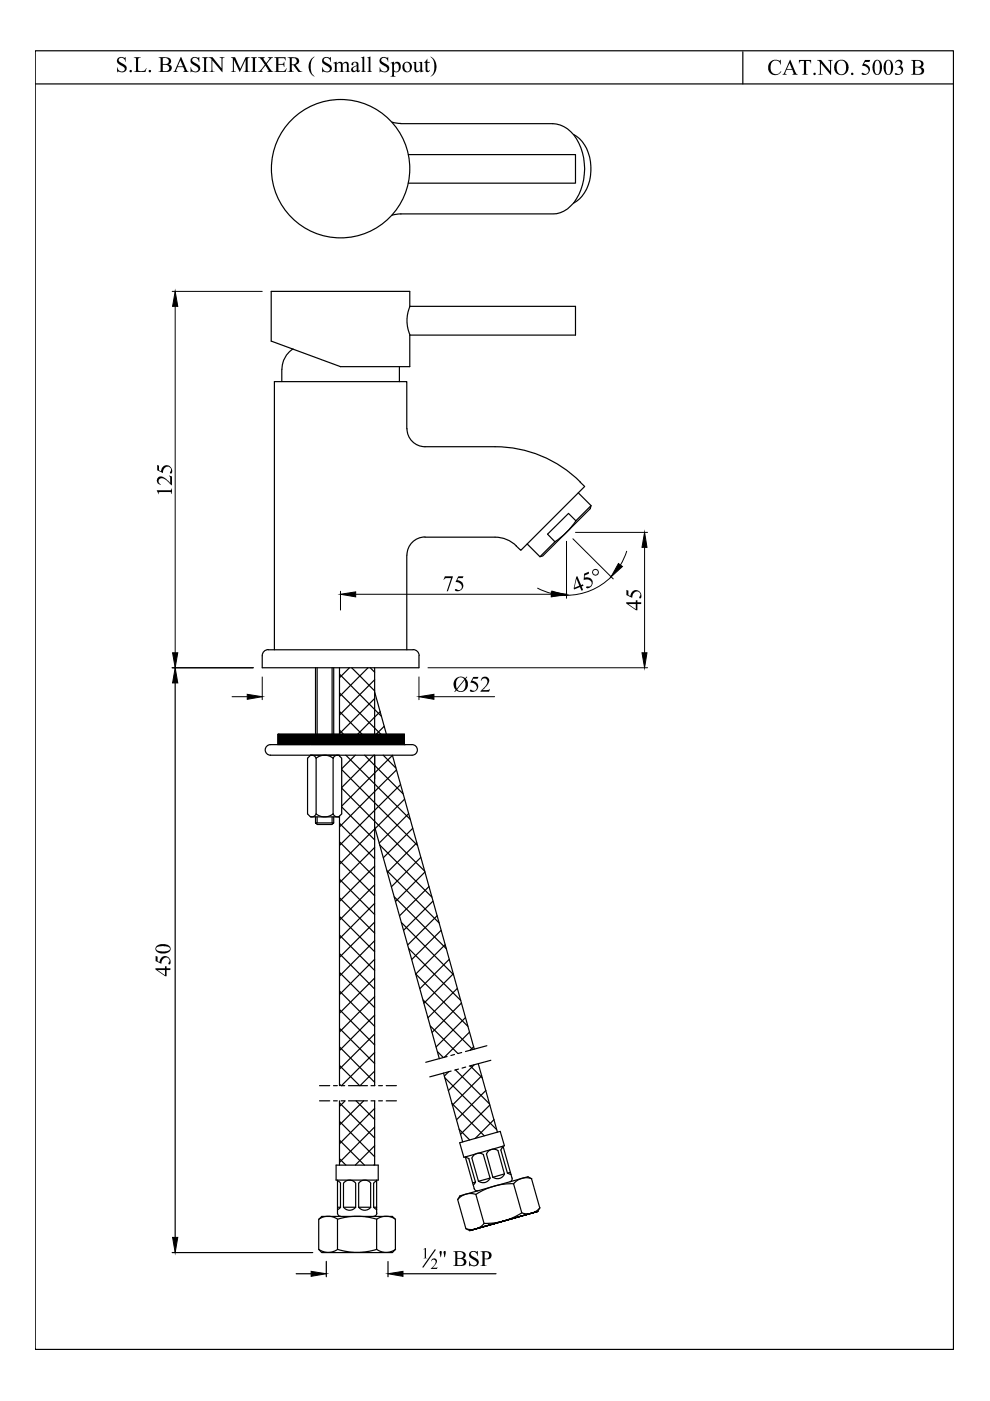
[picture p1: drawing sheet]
<svg xmlns="http://www.w3.org/2000/svg" width="210mm" height="297mm" viewBox="0 0 210 297" stroke-linecap="round" stroke-linejoin="round" font-family="sans-serif">
<!-- layer: 0 -->
<g fill="none" stroke="#000" stroke-width=".25">
<path d="M7.5 10.8h194.7v275.3h-194.7zM7.5 17.8h194.7M157.5 11v6.8M83.1 25.9l1.9 .3M85 26.2h32.2a6.5 6.5 0 0 1 5.5 4.2 12.7 12.7 0 0 1-1 12.6 5.8 5.8 0 0 1-4.5 2.4h-32.2M86.6 32.8h35.4v6h-35.4M121.6 28.5a8 8 0 0 1 3.7 7.8 7.8 7.8 0 0 1-3.7 6.8M85 45.4l-1.9 .2M57.5 61.8h29.4v3.2h35.1v6h-35.1v6.7h-14.7l-14.7-5.4zM59.7 78.3v2.6M62.1 74a5.1 5.1 0 0 0-2.3 4.3M84.7 77.7v3.2"/>
<path d="M86.9 65a7.5 7.5 0 0 0 0 6M86.2 90.9v-10h-28v56.9M86.3 90.9a3.8 3.8 0 0 0 3.8 3.8h14.9M105 94.7a25.5 25.5 0 0 1 18 7.5M86.2 117.7v20.1M90.1 113.9h14.9M90.1 113.8a3.8 3.8 0 0 0-3.8 3.9M105 113.9a6.4 6.4 0 0 1 4.5 1.9M117.7 114.9l-3.2 3.1M122.1 110.4a15.6 15.6 0 0 1-4.4 4.4M122.6 104.5l2.7 2.7-.1 .6-10.1 10.1-.6 .1-2.7-2.7M123 102.2l1 .9-13.6 13.6-1-.9"/>
<path d="M125.3 107.2l-3.2 3.2-1.6-1.5-4.4 4.4 1.6 1.6M56.9 137.8h30.7M56.9 137.7a1.29 1.29 0 0 0-1.3 1.3v2.6h33.2v-2.6M87.6 137.7a1.29 1.29 0 0 1 1.3 1.3M36.5 141.6h17.2M37.1 144.8v117.6M56.7 158.1l.6-.2h30.1a1.12 1.12 0 0 1 1.1 1.1 1.12 1.12 0 0 1-1.1 1.1h-30a1.12 1.12 0 0 1-1.1-.8 1.12 1.12 0 0 1 .4-1.2zM58.9 155.7h.1M58.9 155.7h26.8v2.2M58.9 155.7v2.2M59.1 155.7l-.2 .1M59.2 155.7l-.3 .2"/>
<path d="M59.3 155.7l-.4 .3M59.4 155.7l-.5 .4M59.5 155.7l-.6 .5M59.6 155.7l-.7 .7M59.7 155.7l-.8 .8M59.8 155.7l-.9 .9M60 155.7l-1.1 1M60.1 155.7l-1.2 1.1M60.2 155.7l-1.3 1.2M60.3 155.7l-1.4 1.3M60.4 155.7l-1.5 1.5M60.5 155.7l-1.6 1.5"/>
<path d="M60.6 155.7l-1.7 1.7M60.8 155.7l-1.9 1.8M60.8 155.7l-1.9 1.9M61 155.7l-2.1 2M61.1 155.7l-2.2 2.1M61.2 155.7l-2.3 2.2M61.3 155.7l-2.2 2.2M61.4 155.7l-2.2 2.2M61.5 155.7l-2.2 2.2M61.7 155.7l-2.3 2.2M61.8 155.7l-2.3 2.2M61.9 155.7l-2.3 2.2"/>
<path d="M62 155.7l-2.3 2.2M62.1 155.7l-2.2 2.2M62.2 155.7l-2.2 2.2M62.3 155.7l-2.2 2.2M62.5 155.7l-2.3 2.2M62.5 155.7l-2.2 2.2M62.7 155.7l-2.3 2.2M62.8 155.7l-2.2 2.2M62.9 155.7l-2.3 2.2M63 155.7l-2.2 2.2M63.1 155.7l-2.2 2.2M63.2 155.7l-2.2 2.2"/>
<path d="M63.3 155.7l-2.2 2.2M63.5 155.7l-2.3 2.2M63.6 155.7l-2.3 2.2M63.7 155.7l-2.3 2.2M63.8 155.7l-2.2 2.2M63.9 155.7l-2.2 2.2M64 155.7l-2.2 2.2M64.1 155.7l-2.2 2.2M64.2 155.7l-2.2 2.2M64.4 155.7l-2.3 2.2M64.5 155.7l-2.3 2.2M64.6 155.7l-2.3 2.2"/>
<path d="M64.7 155.7l-2.2 2.2M64.8 155.7l-2.2 2.2M64.9 155.7l-2.2 2.2M65 155.7l-2.2 2.2M65.2 155.7l-2.3 2.2M65.2 155.7l-2.2 2.2M65.4 155.7l-2.3 2.2M65.5 155.7l-2.2 2.2M65.6 155.7l-2.3 2.2M65.7 155.7l-2.2 2.2M65.8 155.7l-2.2 2.2M65.9 155.7l-2.2 2.2"/>
<path d="M66.1 155.7l-2.3 2.2M66.2 155.7l-2.3 2.2M66.3 155.7l-2.3 2.2M66.4 155.7l-2.3 2.2M66.5 155.7l-2.2 2.2M66.6 155.7l-2.2 2.2M66.7 155.7l-2.2 2.2M66.9 155.7l-2.3 2.2M66.9 141.6v14.1M66.9 155.7l-2.2 2.2M67.1 155.7l-2.3 2.2M67.2 155.7l-2.2 2.2"/>
<path d="M67.2 141.6v14.1l-2.2 2.2M67.4 155.7l-2.2 2.2M67.5 155.7l-2.2 2.2M67.6 155.7l-2.2 2.2M67.7 155.7l-2.2 2.2M67.9 155.7l-2.3 2.2M68 155.7l-2.3 2.2M68.1 155.7l-2.3 2.2M68.2 155.7l-2.2 2.2M68.3 155.7l-2.2 2.2M68.4 155.7l-2.2 2.2M68.6 155.7l-2.3 2.2"/>
<path d="M68.6 155.7l-2.2 2.2M68.8 155.7l-2.3 2.2M68.9 155.7l-2.3 2.2M69 155.7l-2.3 2.2M69.1 155.7l-2.2 2.2M69.2 155.7l-2.2 2.2M69.3 155.7l-2.2 2.2M69.4 155.7l-2.2 2.2M69.6 155.7l-2.3 2.2M69.7 155.7l-2.3 2.2M69.8 155.7l-2.3 2.2M69.9 155.7l-2.2 2.2"/>
<path d="M70 155.7l-2.3 2.2M70.1 155.7l-2.2 2.2M70.2 155.7l-2.2 2.2M70.3 155.7l-2.2 2.2M70.4 141.6v14.1M70.5 155.7l-2.3 2.2M70.6 155.7l-2.3 2.2M70.7 155.7l-2.3 2.2M70.8 141.6v14.1M70.8 155.7l-2.2 2.2M70.9 155.7l-2.2 2.2M71 155.7l-2.2 2.2"/>
<path d="M71.1 155.7l-2.2 2.2M71.3 155.7l-2.3 2.2M71.3 155.7l-2.2 2.2M71.5 155.7l-2.3 2.2M71.6 155.7l-2.2 2.2M71.7 155.7l-2.3 2.2M71.8 155.7l-2.2 2.2M71.9 155.7l-2.2 2.2M72 146.9l8.7 8.8-2.2 2.2M72 142.9l8.9 9M72 154.8l.8 .9-2.2 2.2M72 150.8l4.8 4.9-2.3 2.2"/>
<path d="M72 141.6v14.1M72 155.7l-2.2 2.2M72.2 155.7l-2.3 2.2M72.3 155.7l-2.3 2.2M72.4 155.7l-2.3 2.2M72.5 155.7l-2.3 2.2M72.6 155.7l-2.2 2.2M72.7 155.7l-2.2 2.2M73 155.7l-2.3 2.2M73 155.7l-2.2 2.2M73.2 155.7l-2.3 2.2M73.3 155.7l-2.3 2.2"/>
<path d="M73.4 155.7l-2.3 2.2M73.5 155.7l-2.2 2.2M73.6 155.7l-2.2 2.2M73.7 155.7l-2.2 2.2M73.8 155.7l-2.2 2.2M74 155.7l-2.3 2.2M74.1 155.7l-2.3 2.2M74.1 141.6l-2.1 2.1M74.2 155.7l-2.3 2.2M74.3 155.7l-2.2 2.2M74.4 155.7l-2.2 2.2M74.5 155.7l-2.2 2.2"/>
<path d="M74.6 141.6l4.8 4.9M74.6 155.7l-2.2 2.2M74.7 155.7l-2.2 2.2M74.9 155.7l-2.3 2.2M75 155.7l-2.3 2.2M75.1 155.7l-2.3 2.2M75.2 155.7l-2.2 2.2M75.3 155.7l-2.2 2.2M75.4 155.7l-2.2 2.2M75.5 155.7l-2.2 2.2M75.7 155.7l-2.3 2.2M75.7 155.7l-2.2 2.2"/>
<path d="M76 155.7l-2.2 2.2M76.1 155.7l-2.3 2.2M76.2 155.7l-2.2 2.2M76.3 155.7l-2.2 2.2M76.4 155.7l-2.2 2.2M76.6 155.7l-2.3 2.2M76.7 155.7l-2.3 2.2M76.9 155.7l-2.3 2.2M77 155.7l-2.2 2.2M77.1 155.7l-2.2 2.2M77.2 155.7l-2.2 2.2M77.4 155.7l-2.3 2.2"/>
<path d="M77.4 155.7l-2.2 2.2M77.6 155.7l-2.3 2.2M77.7 155.7l-2.2 2.2M77.8 155.7l-2.3 2.2M77.9 155.7l-2.2 2.2M78 141.6l-6 6.1M78 155.7l-2.2 2.2M78.1 155.7l-2.2 2.2M78.2 155.7l-2.2 2.2M78.4 155.7l-2.3 2.2M78.5 155.7l-2.3 2.2M78.5 141.6l.9 .9"/>
<path d="M78.6 155.7l-2.3 2.2M78.7 155.7l-2.2 2.2M78.8 155.7l-2.2 2.2M78.9 155.7l-2.2 2.2M79.1 155.7l-2.3 2.2M79.1 155.7l-2.2 2.2M79.3 155.7l-2.3 2.2M79.4 155.7l-2.3 2.2M79.4 144.1l-7.4 7.5M79.4 148.1l-7.4 7.4M79.4 141.6v14.1l-2.2 2.2M79.4 146.7l2.5 9-2.2 2.2"/>
<path d="M79.6 155.7l-2.2 2.2M79.7 155.7l-2.2 2.2M79.8 155.7l-2.2 2.2M79.9 155.7l-2.2 2.2M80.1 155.7l-2.3 2.2M80.2 155.7l-2.3 2.2M80.3 155.7l-2.3 2.2M80.4 155.7l-2.2 2.2M80.5 155.7l-2.3 2.2M80.6 150.9l-7 7M80.6 155.7l-2.2 2.2M80.8 155.7l-2.2 2.2"/>
<path d="M81 155.7l-2.3 2.2M81.1 155.7l-2.3 2.2M81.2 155.7l-2.3 2.2M81.3 155.7l-2.2 2.2M81.4 155.7l-2.2 2.2M81.5 154l-1.7 1.7M81.5 155.7l-2.2 2.2M81.6 155.7l-2.2 2.2M81.8 155.7l-2.3 2.2M81.8 155.7l-2.2 2.2M82.1 155.7l-2.2 2.2M82.2 155.7l-2.3 2.2"/>
<path d="M82.3 155.7l-2.2 2.2M82.4 155.7l-2.2 2.2M82.5 155.7l-2.2 2.2M82.6 155.7l-2.2 2.2M82.8 155.7l-2.3 2.2M82.9 155.7l-2.3 2.2M83 155.7l-2.3 2.2M83.1 155.7l-2.2 2.2M83.2 155.7l-2.2 2.2M83.3 155.7l-2.2 2.2M83.5 155.7l-2.3 2.2M83.5 155.7l-2.2 2.2"/>
<path d="M83.7 155.7l-2.3 2.2M83.8 155.7l-2.3 2.2M83.9 155.7l-2.3 2.2M84 155.7l-2.2 2.2M84.1 155.7l-2.2 2.2M84.2 155.7l-2.2 2.2M84.3 155.7l-2.2 2.2M84.5 155.7l-2.3 2.2M84.6 155.7l-2.3 2.2M84.7 155.7l-2.3 2.2M84.8 155.7l-2.2 2.2M84.9 155.7l-2.3 2.2"/>
<path d="M85 155.7l-2.2 2.2M85.1 155.7l-2.2 2.2M85.2 155.7l-2.2 2.2M85.4 155.7l-2.3 2.2M85.5 155.7l-2.3 2.2M85.6 155.7l-2.3 2.2M85.7 155.7l-2.2 2.2M85.7 157.9h.1M85.7 155.7l-2.1 2.2M85.7 155.8l-2 2.1M85.7 155.9l-1.9 2M85.7 156.1l-1.8 1.8"/>
<path d="M85.7 156.2l-1.7 1.7M85.7 156.3l-1.6 1.6M85.7 156.4l-1.4 1.5M85.7 156.5l-1.4 1.4M85.7 156.6l-1.2 1.3M85.7 156.7l-1.1 1.2M85.7 156.9l-1 1M85.7 156.9l-.9 1M85.7 157.1l-.8 .8M85.7 157.2l-.7 .7M85.7 157.3l-.6 .6M85.7 157.4l-.4 .5"/>
<path d="M85.7 157.5l-.3 .4M85.7 157.6l-.2 .3M85.7 157.7l-.1 .2M65.2 160.8l.6-.7h6l.6 .7v11.8l-.6 .6h-6l-.6-.6zM65.8 160.2a.95 .95 0 0 1 1.2 .6M66.9 174.5h3.9l-.4 .3h-3.2zM66.9 173.2v1.3M67 172.6a.95 .95 0 0 1-1.2 .5M67 160.8a2.86 2.86 0 0 1 3.6 0v11.8a2.86 2.86 0 0 1-3.6 0zM67.2 173.2v1.3M70.4 173.2v1.3M70.6 172.6a.95 .95 0 0 0 1.3 .5"/>
<path d="M70.8 173.2v1.3M71.9 160.2a.95 .95 0 0 0-1.3 .6M72 178.5l7.4 7.5M72 174.6l7.4 7.4M72 160.1v.2M72 173v57.2M72.4 167.1l17.7 17.6M72.4 163.2l16.1 16.1M72.4 171.1l7 7M73.3 160.1l13.7 13.7M75.3 160.1l-2.9 2.9M77.3 160.1l8.1 8.2"/>
<path d="M79.3 160.1l-6.9 6.9M79.4 175.7l-7.4 7.5M79.4 179.7l-7.4 7.5M79.4 160.1v70.1h-.7M79.4 175.3l13.7 49.2M80.5 179.2l11.1 11M81.3 160.1l2.6 2.7M83.2 160.2l-10.8 10.7M83.2 160.1l17.4 62.3M84 163.3l-12 12M84.9 166.3l-12.9 13M85.8 169.4l-6.2 6.3"/>
<path d="M86.6 172.5l-6.2 6.2M87.5 175.6l-6.2 6.2M88.4 178.7l-6.3 6.2M72 198.3l7.4 7.5M72 194.3l7.4 7.5M72 190.3l7.4 7.5M72 186.4l7.4 7.5M72 182.5l7.4 7.4M79.4 183.7l-7.4 7.4M79.4 187.6l-7.4 7.5M79.4 191.5l-7.4 7.5M79.4 195.5l-7.4 7.5"/>
<path d="M79.4 199.4l-7.4 7.5M82.1 184.6l11 11.1M83.6 190.1l11 11M85.1 195.6l11.1 11M89.2 181.8l-6.2 6.2M90.1 184.9l-6.2 6.2M90.9 188l-6.2 6.2M91.8 191.1l-6.2 6.1M92.7 194.2l-6.2 6.1M93.5 197.2l-6.2 6.2M72 218l7.4 7.5M72 214.1l7.4 7.4"/>
<path d="M72 210.1l7.4 7.5M72 206.2l7.4 7.4M72 202.2l7.4 7.5M79.4 203.4l-7.4 7.5M79.4 207.4l-7.4 7.4M79.4 211.3l-7.4 7.5M79.4 215.2l-7.4 7.5M79.4 219.2l-7.4 7.5M86.6 201.1l11.1 11M88.2 206.6l11 11M89.7 212l10.5 10.5M91.2 217.5l5.9 5.9 .8-.2"/>
<path d="M94.4 200.3l-6.2 6.2M95.3 203.4l-6.3 6.2M96.1 206.5l-6.2 6.2M97 209.6l-6.3 6.2M97.8 212.7l-6.2 6.2M98.7 215.7l-6.2 6.3M99.5 218.8l-5.3 5.3M67.7 230.2h2.2M67.7 233.4h2.2M70.7 230.2h.8M70.7 233.4h.8M72 237.8l7.4 7.5"/>
<path d="M72 233.8l7.4 7.5M72 229.9l.3 .3h.8M72 225.9l4.3 4.3M72 222l7.4 7.5M72 233.4v13.6M72.3 233.4h.8M73.2 233.4l-1.2 1.2M73.9 230.2h4M73.9 233.4h4M75.5 233.4l3.9 3.9M77.1 233.4l-5.1 5.1M78.7 233.4h.7v13.6"/>
<path d="M79.4 223.2l-7 7M79.4 227.1l-3.1 3.1M79.4 235l-7.4 7.5M79.4 238.9l-7.4 7.5M80.3 230.2h.8M80.3 233.4h.8M81.9 230.2h2.1M81.9 233.4h2.1M92.8 223l1.2 1.2M94 227.5l4.1 14.6M94.3 228.5l11 11M94.8 224l-4.5 1.2"/>
<path d="M95.1 227.2l-.9 .9M95.6 227.1l-4.5 1.2M95.8 233.9l6.9 6.9M96.4 223.6l-.8 .2M96.6 226.8l7.2 7.2M97.2 226.7l-.8 .2M97.3 239.4l2.3 2.3M98.7 226.2l-.7 .3M99.7 226l2.5 2.5M100.4 221.9l-.7 .8M100.6 225.7l-5.5 5.5M101.4 225.5l4.1 14.5"/>
<path d="M102.1 228.1l-6.2 6.2M103 231.2l-6.2 6.2M103.2 221.7l-4.5 1.2M103.9 234.3l-6.3 6.2M104.1 224.8l-4.6 1.2M104.7 237.4l-3.9 4M67.6 258.5l.6-.6h15l.6 .6v6.4l-.6 .7h-15l-.6-.7zM71.3 247h8.9v3.2h-8.9zM71.6 258.5v6.4a13.8 13.8 0 0 0 8.3 0M71.6 250.2v7M71.6 256h.6M71.6 257.2a.66 .66 0 0 0 .6 .7"/>
<path d="M71.6 258.5a13.7 13.7 0 0 1 8.3 0 3.5 3.5 0 0 1 4 0M71.6 250.3l.6 .5M71.6 258.5a3.5 3.5 0 0 0-4 0M72 245.7l1.3 1.3M72 241.7l5.3 5.3M72.2 250.9v5.1M72.2 256l-.6 .5M72.8 250.9v5.1M72.8 256a1.59 1.59 0 0 0 2.6 0M75.4 250.8a1.59 1.59 0 0 0-2.6 0M75.4 250.9v5.1h-2.6M76 250.9v5.1"/>
<path d="M76 256h2.6M76.1 256a1.59 1.59 0 0 0 2.5 0M78.6 250.9v5.1M78.6 250.8a1.59 1.59 0 0 0-2.5 0M79.2 250.9v5.1M79.2 256h.7M79.2 256l.7 .5M79.4 242.9l-4.1 4.1M79.4 246.9l-.1 .1M79.9 250.2v7M79.9 258.5v6.4M79.9 250.3l-.7 .5"/>
<path d="M79.9 257.2a.66 .66 0 0 1-.7 .7M97.5 242.3l8.6-2.4 .8 3-8.5 2.5zM98.7 245.3l1.9 6.7M98.7 245.4l.8 .3M99.4 245.7l1.4 4.9M100 245.5l1.4 5M100.5 252a.66 .66 0 0 0 .8 .5M100.8 250.6l-.6 .2M100.8 250.6l-.4 .6M100.9 253.3l1.7 6.1M100.9 253.2a3.5 3.5 0 0 0-3.9 1.1M102.5 244.9l1.4 4.9-2.5 .7"/>
<path d="M102.5 244.8a1.59 1.59 0 0 0-2.4 .7M102.6 259.4a3.5 3.5 0 0 1-3.8 1.1M103.6 244.1a1.59 1.59 0 0 1 2-.1l1.3 4.9-2.4 .7-1.3-4.9zM103.9 249.7a1.59 1.59 0 0 1-2.4 .7M106.2 243.8l1.4 4.9M106.2 243.1h.1M106.7 243l1.9 6.8a.66 .66 0 0 1-.5 .8M106.7 243.2l-.5 .6M107 248.9a1.59 1.59 0 0 1-2.5 .7M107.6 248.7l.8 .3M108.2 248.6l-.6 .1M108.9 251a13.8 13.8 0 0 0-8 2.2"/>
<path d="M110.6 257.1a13.8 13.8 0 0 1-8 2.3M112.8 249.9a3.5 3.5 0 0 0-3.9 1.1l1.7 6.1M114 256.9l.4-.8-1.7-6.1-.8-.5-14.4 4-.5 .9 1.8 6.1 .8 .4M114.5 256.1a3.5 3.5 0 0 1-3.9 1.1M36.5 265.6h29.8M62.8 270.1h3.2M67.6 264.9a3.5 3.5 0 0 0 4 0M69.2 267.4v3.3M79.9 264.9a3.5 3.5 0 0 0 4 0M82.3 267.5v3.2M85.4 270.1h19.8M92.3 265l-2.6 3.7"/>
<path d="M99.6 260.9l14.4-4z"/>
<circle cx="72.2" cy="35.8" r="14.7"/>
</g>
<g fill="none" stroke="#000" stroke-width=".21">
<path d="M36.5 61.8h19.1M37.1 65v73.4M120.1 114.8v12M121.5 114.2l8.5 8.5M122 112.9h15.3M132.9 116.9l-1.3 2.9M136.7 116v22.4M72.2 125.4v3.9M75.4 126h41.5M114 124.7l3 1.1M129.6 122.3a13.4 13.4 0 0 1-9.5 3.9M36.5 141.6h17.2"/>
<path d="M49.2 147.7h3.2M55.6 143.5v4.9M88.8 143.5v4.9M90.7 141.6h46.6M92 147.7h12.9"/>
</g>
<g fill="#000" stroke="#000" stroke-width=".21">
<path d="M37.1 61.8l.6 3.2h-1.1zM136.7 112.9l.5 3.1h-1.1zM36.6 138.4h1.1l-.6 3.2zM72.2 126l3.2-.5v1zM116.9 125.5l3.2 .5-3.2 .5zM117 125.3l3.1 .9-3.2 .2zM131.1 119.5l.9 .6-2.4 2.2zM136.1 138.4h1.1l-.5 3.2zM37.1 141.6l.6 3.2h-1.1zM52.4 147.2l3.2 .5-3.2 .6zM88.8 147.7l3.2-.5v1.1zM36.6 262.4h1.1l-.6 3.2z"/>
<path d="M66 269.6l3.2 .5-3.2 .5zM82.3 270.1l3.1-.5v1z"/>
</g>
<g fill="#000">
<path d="M24.9 12.5l.6-.4 .8 .1 .3-.1v1l-.4-.7-.4-.2-.4 .2a.61 .61 0 0 0-.1 .6 .61 .61 0 0 0 .5 .4l.9 .5 .2 .8-.6 .6h-.8a.39 .39 0 0 0-.6 0l-.1-1 .4 .6 .3 .2h.6l.4-.4-.3-.5-1.3-.8-.1-.4zM28.4 12.1h1.4l-.2 .1a.35 .35 0 0 0-.3 .6v2.2h1.2l.6-.6-.3 .9h-2.4l.4-.3v-2.3a.4 .4 0 0 0-.4-.5zM40.5 12.4l.6-.3 .8 .1 .4-.1v1l-.5-.7-.6-.2-.3 .2a.68 .68 0 0 0 .6 1l.9 .7v.7l-.6 .5-1.2-.1-.2 .1v-1l.6 .8h.7a.6 .6 0 0 0 .3-.6 .6 .6 0 0 0-.6-.5l-.9-.7-.1-.6zM42.8 12.1h1.4l-.4 .2-.1 .3v2.3l.1 .2 .4 .2-1.4-.1a.35 .35 0 0 0 .4-.1 .35 .35 0 0 0 .1-.4v-2.2zM44.2 12.1h.9l1.9 2.4v-1.8a.45 .45 0 0 0-.5-.6h1.1l-.4 .3v2.9l-2.2-2.5 .1 2.2 .4 .3h-1.1l.3-.2 .1-.2v-2.4zM49 12.1h.8l1.1 2.5 1.2-2.5h.9l-.5 .4v2.4l.1 .2 .4 .2h-1.4l.4-.2 .1-.2v-2.3l-1.2 2.7-1.3-2.7v2.4l.4 .3h-1a.45 .45 0 0 0 .4-.6v-2a.35 .35 0 0 0-.1-.4 .35 .35 0 0 0-.3-.1zM53.2 12.1l1.3 .1a.36 .36 0 0 0-.4 .1 .36 .36 0 0 0 0 .4v2a.35 .35 0 0 0 0 .4 .35 .35 0 0 0 .4 .1h-1.3a.33 .33 0 0 0 .4-.1 .33 .33 0 0 0 0-.4v-2.3zM54.7 12.1h1.4l-.2 .4 .5 .8 .7-.8v-.2l-.3-.2h1.1l-.7 .6-.6 .8 .9 1.5 .5 .3h-1.3l.3-.3-.7-1.1-.8 1v.2l.3 .2h-1.1l.6-.5 .8-1.1-.7-1.1zM58.1 12.1h2.5v.7l-.1-.1a.42 .42 0 0 0-.6-.4h-.9v1.3l1-.1 .3-.4-.1 1.1a.4 .4 0 0 0-.5-.5h-.7v1.3l1.1 .1 .7-.6-.2 .8h-2.5l.5-.3v-2.3a.45 .45 0 0 0-.5-.6zM65.9 12.6l.8-.6-.5 .5-.3 1.1 .1 1.7 .7 1-.9-.7-.3-1v-1zM68.4 12.4l.6-.3 .8 .1 .4-.1v1l-.5-.7-.3-.2-.6 .2a.56 .56 0 0 0-.1 .6 .56 .56 0 0 0 .5 .3l1 .7 .1 .7-.6 .6-1.2-.1-.2 .1v-1l.5 .7 .8 .1a.6 .6 0 0 0 .3-.6 .6 .6 0 0 0-.6-.5l-.9-.7-.1-.6zM70.6 13.3l.8-.2v.5l.4-.4 .4-.1 .5 .5 .5-.5 .6 .1 .1 .4v1.4l.4 .3h-1.1l.3-.3v-1.1a.45 .45 0 0 0-.3-.5 .45 .45 0 0 0-.5 .4v1.2l.3 .3h-1.1l.4-.3v-1.1a.46 .46 0 0 0-.3-.6 .46 .46 0 0 0-.6 .3v1.4l.3 .3h-1l.3-.3v-1a.44 .44 0 0 0-.4-.7z"/>
<path d="M76.5 12.2l.7-.2v3l.4 .3h-1l.2-.3v-2.1a.42 .42 0 0 0-.3-.7zM77.8 12.2l.7-.2v3l.4 .3h-1l.3-.3v-2.1a.4 .4 0 0 0 0-.4 .4 .4 0 0 0-.4-.3zM80.6 12.5l.6-.4 .8 .1 .3-.1v1l-.3-.6-.3-.2-.4-.1-.4 .3v.5l1.4 .9 .2 .3v.5l-.3 .4-.4 .2h-.6a.39 .39 0 0 0-.6 0l-.1-1 .3 .6 .4 .2h.6l.3-.4-.3-.5-1.2-.8-.2-.4zM87.5 13.1h.7v1.5a.45 .45 0 0 0 .4 .5 .45 .45 0 0 0 .5-.4v-1.3l-.3-.3h.7v1.3a.42 .42 0 0 0 .3 .7l-.7 .2v-.4l-.6 .4-.4-.1-.2-.5v-1.3zM90.5 12.5l.1 .6h.5v.2h-.5v1.4a.28 .28 0 0 0 .2 .4 .28 .28 0 0 0 .4-.3l-.3 .4a.43 .43 0 0 1-.5 0 .43 .43 0 0 1-.2-.5v-1.4l-.3-.1 .4-.3zM91.3 12l.8 .6 .5 1.3-.1 .8-.3 .7-.9 .9 .6-.7 .2-.9-.1-1.7zM163.2 13.3l.8-.6h.9a.4 .4 0 0 0 .6 0l.1 1-.6-.7-.8-.2-.5 .4-.3 .6v1.1l.5 .7 .9 .1 .9-.6-.4 .5-.5 .3-1.1-.1-.6-.5-.2-.6v-.7zM169.4 12.7h2.6l-.1 .8a.47 .47 0 0 0-.6-.6h-.4v2.7l.4 .2h-1.3a.45 .45 0 0 0 .4-.5v-2.4h-.4a.47 .47 0 0 0-.5 .6zM173.2 12.7h.9l1.9 2.4v-2l-.1-.2-.4-.2h1.1l-.4 .3v2.9l-2.2-2.5v2.2l.5 .2h-1.1a.45 .45 0 0 0 .4-.5v-2.2zM183.4 12.7h1.1l-.2 .4h-.9l-.2 .5 1 .4 .2 .3 .1 .6-.4 .7-.9 .3a.28 .28 0 0 1-.4-.1 .28 .28 0 0 1 .1-.4l.7 .3 .5-.4 .1-.2-.1-.4-.3-.5-1-.3zM189.9 13l.4-.3h.5l.4 .2 .2 .4-.2 .4-.3 .3 .5 .5v.7l-.4 .5-.7 .2a.27 .27 0 0 1-.4 0 .27 .27 0 0 1 0-.4l.7 .2 .5-.3v-.5l-.1-.3-.7-.3 .5-.4 .1-.3a.57 .57 0 0 0-.4-.6 .57 .57 0 0 0-.7 .3zM33.3 98.6l.4 .1v1l.4 .2 .4-.9 .8-.4 .7 .3 .4 .4 .1 .5a.32 .32 0 0 1 0 .4 .32 .32 0 0 1-.5 0l.3-.8-.5-.5-.6 .1-.3 .2-.3 .5v.6l-1.3-.6z"/>
<path d="M33.2 103.9h3l.3-.3v1.1l-.3-.4h-2a.41 .41 0 0 0-.4 .1 .41 .41 0 0 0-.2 .4zM33.4 101.4l.5-.4 .7 .1 1.5 1.3v-1.2l-.3-.4 .7 .2v1.9l-1.4-1.2-.6-.3h-.5l-.3 .3v.6l.4 .5-.3-.1-.5-.5zM94.3 122.2h1.7l-1 3.2h-.3l.9-2.8h-1.1l-.4 .4zM97.2 122.2h1.1l-.2 .4h-.9l-.2 .4 .7 .2 .4 .4 .1 .8-.4 .7-.8 .3a.3 .3 0 0 1-.4-.1 .3 .3 0 0 1 0-.4l.8 .2 .4-.2 .1-.3-.1-.6-.2-.3-.5-.2-.5-.1zM123.8 121.6l1.1-.4v.4l-.9 .4v.5l.6-.1 .5 .1 .5 .6v.8l-.2 .3-.5 .4a.29 .29 0 0 1-.4 .1 .29 .29 0 0 1-.1-.4l.8-.1 .2-.7-.2-.4-.5-.2-.9 .1zM132.8 125.1l.4 .1v1l.5 .2 .2-.7 .7-.6 .6 .1 .4 .2 .3 .4 .1 .5a.29 .29 0 0 1-.1 .5 .29 .29 0 0 1-.4-.1l.3-.7-.4-.5-.5-.1-.5 .3-.2 .3-.2 .8-1.2-.6zM100.3 143.5h1.1l-.1 .4h-1l-.2 .4 .7 .2 .4 .4 .2 .8-.5 .7-.7 .3a.3 .3 0 0 1-.4 0 .3 .3 0 0 1 0-.5l.8 .2 .5-.5-.3-.8-.4-.3h-.7zM102.2 143.7l.4-.2h.5l.6 .5-.1 .9-1.3 1.4h1.3l.3-.2-.2 .6h-1.8l1.1-1.3 .3-.8v-.5l-.4-.3-.6 .1-.3 .4zM33 202.7l.4 .1v1l.4 .2 .4-.9 .6-.4h.6l.4 .3 .3 .5 .1 .4a.29 .29 0 0 1-.1 .5 .29 .29 0 0 1-.4-.1l.3-.7-.4-.5-.5-.1-.5 .3-.3 .3-.1 .8-1.2-.6zM89.7 264.9l.6-.3v2l.3 .2h-.8l.3-.2v-1.4a.26 .26 0 0 0-.1-.3 .26 .26 0 0 0-.3 0zM91.6 267l.5-.2 .5 .3v.5l-.1 .3-.8 .9h.9l.2-.2-.2 .4h-1.3l.8-.8 .3-.6-.1-.4-.3-.1h-.3l-.3 .3zM99.6 265.6l.5-.4 .9 .2 .3-.2v1.1l-.4-.7-.7-.2a.54 .54 0 0 0-.4 .6 .54 .54 0 0 0 .5 .5l1 .5 .2 .7-.4 .6-.9 .1a.44 .44 0 0 0-.7 .1v-1.1l.3 .6 .4 .3h.5l.4-.4-.1-.5-1.4-.9-.1-.3z"/>
<path d="M33.6 12.1l1.9 .1 .7 .3 .1 .7-.6 .5 .4 .1 .3 .4v.4l-.3 .4-.5 .3h-2l.5-.3v-2.3a.36 .36 0 0 0-.1-.4 .36 .36 0 0 0-.4-.1zM34.5 12.3v1.3h.8l.4-.2 .1-.6-.2-.3-.4-.2zM34.6 13.7l-.1 1.3 .9 .1 .4-.4 .1-.5-.3-.3z"/>
<path d="M38.3 12.1l1.3 2.7 .4 .5h-1.2l.3-.3-.3-.8h-1.2l-.2 .5a.27 .27 0 0 0 0 .3 .27 .27 0 0 0 .3 .2l-1 .1 .4-.3zM38.2 12.8l-.5 1.3h1.1z"/>
<path d="M61 12.1l1.8 .1 .4 .2 .2 .4v.4l-.3 .4-.4 .1 .7 1.1 .7 .5h-.8l-1.1-1.5h-.3v1v.2l.4 .3h-1.3l.4-.3v-2.5zM61.9 12.3v1.3h.7l.3-.5-.1-.5-.3-.3z"/>
<path d="M74.6 13.3l.5-.2 .7 .1 .2 .4v1.4l.3-.2a.37 .37 0 0 1-.2 .5 .37 .37 0 0 1-.5-.3l-.5 .3-.5-.1-.1-.7 .6-.4a.41 .41 0 0 0 .5-.5 .41 .41 0 0 0-.7-.3v.3a.23 .23 0 0 1-.4 .1 .23 .23 0 0 1 .1-.4zM74.9 14.4l-.1 .3a.43 .43 0 0 0 .4 .4 .43 .43 0 0 0 .4-.3v-.8z"/>
<path d="M82.8 13.3l.7-.2v.5l.4-.5h.5l.5 .6 .1 .7-.3 .6-.6 .3-.6-.2v1l.4 .2h-1.1l.3-.2 .1-.3v-2.1l-.1-.3zM83.7 13.5l-.2 .2 .1 1.2a.61 .61 0 0 0 .8 .1 .61 .61 0 0 0 .2-.8l-.3-.7z"/>
<path d="M85.6 13.4l.4-.3h.5l.6 .4 .2 .8-.4 .8-.7 .2-.7-.3-.2-.5v-.6zM86 13.3l-.3 .4 .1 1 .3 .4h.5l.3-.6-.1-.9-.4-.3z"/>
<path d="M167.5 12.7l1.2 2.7 .2 .3 .3 .1h-1.2a.34 .34 0 0 0 .3-.2 .34 .34 0 0 0-.1-.3l-.2-.5h-1.2l-.3 .8 .3 .2h-.9l.4-.3zM167.4 13.4l-.6 1.2h1.1z"/>
<path d="M176.8 14.3a1.6 1.6 0 0 1 3.2 0 1.6 1.6 0 0 1-3.2 0zM177.8 13l-.4 .6v1.3l.5 .7 .7 .2 .7-.6v-1.6l-.2-.5-.4-.2-.5-.1z"/>
<path d="M185.3 13l.5-.3h.4l.3 .1 .4 .7 .1 1.4-.3 .7-.5 .3-.7-.1-.4-.8-.1-1.2zM185.7 13l-.3 .9 .2 1.5a.47 .47 0 0 0 .6 .3 .47 .47 0 0 0 .3-.6v-1.5l-.2-.5a.38 .38 0 0 0-.6-.1z"/>
<path d="M187.8 12.9l.4-.2h.5l.6 .9v1.4l-.4 .7-.4 .2-.6-.1-.5-.8v-1.3zM188.1 12.9l-.3 .9v1.1l.2 .6a.46 .46 0 0 0 .6 .2 .46 .46 0 0 0 .2-.6l.1-1.4-.1-.4a.42 .42 0 0 0-.7-.4z"/>
<path d="M193.1 12.7l1.9 .1 .6 .3 .2 .6-.1 .3-.4 .3 .4 .1 .2 .4v.4l-.3 .5-.6 .1h-1.9l.4-.1 .1-.2v-2.4zM194 12.9v1.3h.8l.4-.3 .1-.4-.3-.5zM194 14.4v1.2l.9 .1 .4-.3 .1-.4-.2-.5-.5-.2z"/>
<path d="M122.2 122.3l.2-.2 .8 2 .4-.2 .1 .3-.4 .1 .3 .8-.3 .1-.3-.7-1.3 .5-.1-.3zM122.2 122.7l-.4 1.9 1-.4z"/>
<path d="M125.5 121.3a.75 .75 0 0 1 1.5 0 .75 .75 0 0 1-1.5 0zM125.8 121.3a.5 .5 0 0 0 1 0 .5 .5 0 0 0-1 0z"/>
<path d="M132.8 127.7h2v-.4h.3v.4h.8v.4h-.8v1.3h-.3l-2-1.5zM133.2 128.1l1.6 1.1v-1.1z"/>
<path d="M96.5 144l.8-.5h.8l.5 .3 .3-.4 .2 .1-.3 .4 .4 .8v.9l-.3 .5-.9 .6h-.6l-.6-.3-.4 .3h-.1l.3-.4-.4-.6v-.8zM97.2 143.7l-.5 .9 .1 1.4 1.6-2-.6-.4zM98.5 144.2l-1.5 1.9 .3 .4h.7l.4-.3 .3-.8z"/>
<path d="M33.1 200.7l.8-.5h1.1l.6 .1 .4 .4 .2 .7-.3 .4-.5 .2-1.3 .2-1-.6-.2-.2zM33.3 200.8a.54 .54 0 0 0 0 .7 .54 .54 0 0 0 .6 .2l1.7-.1a.51 .51 0 0 0 .3-.7 .51 .51 0 0 0-.7-.2l-.9-.1z"/>
<path d="M32.9 205.3h2.1v-.4h.3v.4h.8v.4h-.8v1.3h-.3l-2.1-1.5zM33.4 205.7l1.6 1.1v-1.1z"/>
<path d="M94.1 265.3a.33 .33 0 0 1 .4 .1 .33 .33 0 0 1 0 .5l-.2 .6h-.1zM93.2 265.3a.33 .33 0 0 1 .5 .1 .33 .33 0 0 1-.1 .5l-.2 .6z"/>
<path d="M96.1 265.3h1.9l.6 .4 .1 .6-.2 .4-.3 .1 .5 .2 .2 .5-.1 .4-.3 .3-.5 .2h-1.9l.4-.3v-2.5zM97 265.5v1.2h.8l.3-.2 .2-.5-.3-.4zM97 266.9v1.3h.8l.3-.1a.73 .73 0 0 0 .1-1 .73 .73 0 0 0-.9-.2z"/>
<path d="M101.9 265.3h1.6l.4 .2 .3 .5v.5l-.3 .4-1.1 .1v1.2l.4 .2h-1.3a.45 .45 0 0 0 .4-.5v-2.1a.45 .45 0 0 0-.4-.5zM102.8 265.5v1.3h.5l.3-.3v-.7l-.3-.3z"/>
<circle cx="27.7" cy="15.1" r=".26"/>
<circle cx="31.8" cy="15.1" r=".25"/>
<circle cx="172.7" cy="15.7" r=".25"/>
<circle cx="180.7" cy="15.7" r=".26"/>
</g>
</svg>
